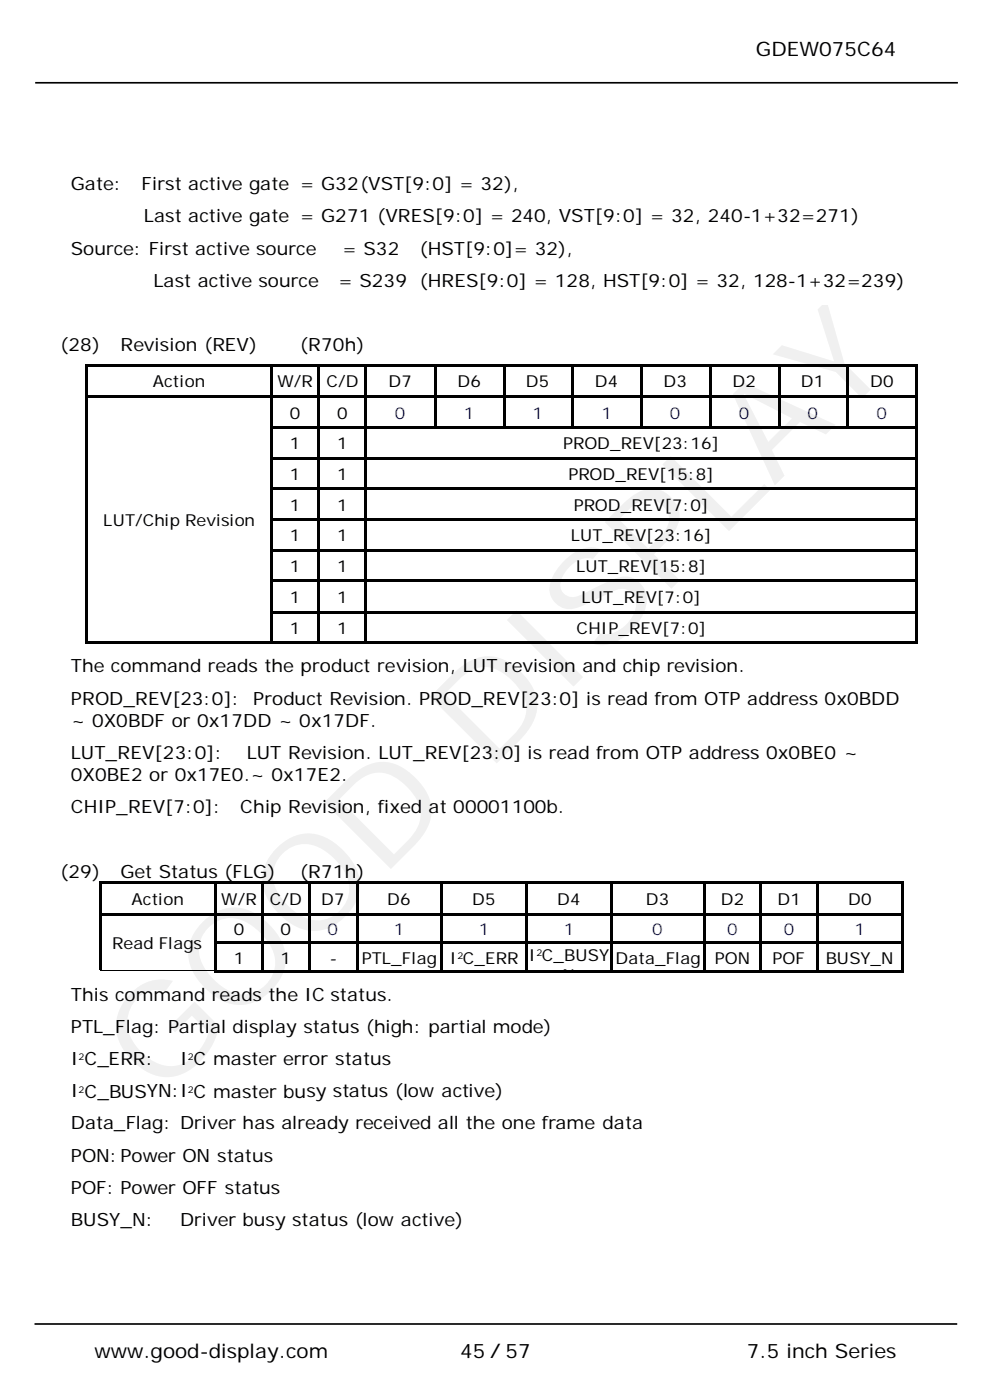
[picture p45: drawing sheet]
<svg xmlns="http://www.w3.org/2000/svg" width="210mm" height="297mm" viewBox="0 0 210 297" stroke-linecap="round" stroke-linejoin="round" font-family="sans-serif">
<defs><g id="words">
<text font-size="28.2" x="34" y="233.3" transform="rotate(-45 34 233.3)">GOOD DISPLAY</text>
<g font-size="4.2">
<text x="160.3" y="11.8">GDEW075C64</text>
<text x="20" y="288.1">www.good-display.com</text>
<text x="97.5" y="288.1">45／57</text>
<text x="158.3" y="288.1">7.5 inch Series</text>
</g>
<g font-size="3.9">
<text x="15" y="40.4">Gate:</text>
<text x="30" y="40.4">First active gate = G32(VST[9:0] = 32),</text>
<text x="30.5" y="47.2">Last active gate = G271 (VRES[9:0] = 240, VST[9:0] = 32, 240-1+32=271)</text>
<text x="15" y="54.1">Source: First active source</text>
<text x="72.6" y="54.1">= S32</text>
<text x="89" y="54.1">(HST[9:0]= 32),</text>
<text x="32.5" y="60.8">Last active source</text>
<text x="71.7" y="60.8">= S239 (HRES[9:0] = 128, HST[9:0] = 32, 128-1+32=239)</text>
<text x="12.8" y="74.6">(28)</text>
<text x="25.5" y="74.6">Revision (REV)</text>
<text x="63.6" y="74.6">(R70h)</text>
<text x="15" y="142.6">The command reads the product revision, LUT revision and chip revision.</text>
<text x="15" y="149.5">PROD_REV[23:0]:</text>
<text x="53.7" y="149.5">Product Revision. PROD_REV[23:0] is read from OTP address 0x0BDD</text>
<text x="15" y="154.2">~ 0X0BDF or 0x17DD ~ 0x17DF.</text>
<text x="15" y="161">LUT_REV[23:0]:</text>
<text x="52.3" y="161">LUT Revision. LUT_REV[23:0] is read from OTP address 0x0BE0 ~</text>
<text x="15" y="165.8">0X0BE2 or 0x17E0.~ 0x17E2.</text>
<text x="15" y="172.6">CHIP_REV[7:0]:</text>
<text x="50.9" y="172.6">Chip Revision, fixed at 00001100b.</text>
<text x="12.8" y="186.2">(29)</text>
<text x="25.5" y="186.2">Get Status (FLG)</text>
<text x="63.6" y="186.2">(R71h)</text>
<text x="15" y="212.3">This command reads the IC status.</text>
<text x="15" y="219.2">PTL_Flag: Partial display status (high: partial mode)</text>
<text x="15" y="226">I C_ERR:</text>
<text x="38.2" y="226">I C master error status</text>
<text x="15" y="232.9">I C_BUSYN:I C master busy status (low active)</text>
<text x="15" y="239.6">Data_Flag: Driver has already received all the one frame data</text>
<text x="15" y="246.5">PON:Power ON status</text>
<text x="15" y="253.4">POF: Power OFF status</text>
<text x="15" y="260.1">BUSY_N:</text>
<text x="38.2" y="260.1">Driver busy status (low active)</text>
</g>
<g font-size="3.5">
<text x="32.4" y="82.2">Action</text>
<text x="58.8" y="82.2">W/R</text>
<text x="69.2" y="82.2">C/D</text>
<text x="82.3" y="82.2">D7</text>
<text x="97" y="82.2">D6</text>
<text x="111.5" y="82.2">D5</text>
<text x="126.1" y="82.2">D4</text>
<text x="140.6" y="82.2">D3</text>
<text x="155.3" y="82.2">D2</text>
<text x="169.8" y="82.2">D1</text>
<text x="184.4" y="82.2">D0</text>
<text x="61.4" y="88.8">0</text>
<text x="71.4" y="88.8">0</text>
<text x="61.4" y="95.3">1</text>
<text x="71.4" y="95.3">1</text>
<text x="119.4" y="95.3">PROD_REV[23:16]</text>
<text x="61.4" y="101.9">1</text>
<text x="71.4" y="101.9">1</text>
<text x="120.5" y="101.9">PROD_REV[15:8]</text>
<text x="21.9" y="111.6">LUT/Chip Revision</text>
<text x="61.4" y="108.4">1</text>
<text x="71.4" y="108.4">1</text>
<text x="121.6" y="108.4">PROD_REV[7:0]</text>
<text x="61.4" y="114.9">1</text>
<text x="71.4" y="114.9">1</text>
<text x="121" y="114.9">LUT_REV[23:16]</text>
<text x="61.4" y="121.4">1</text>
<text x="71.4" y="121.4">1</text>
<text x="122.1" y="121.4">LUT_REV[15:8]</text>
<text x="61.4" y="127.9">1</text>
<text x="71.4" y="127.9">1</text>
<text x="123.2" y="127.9">LUT_REV[7:0]</text>
<text x="61.4" y="134.5">1</text>
<text x="71.4" y="134.5">1</text>
<text x="122.2" y="134.5">CHIP_REV[7:0]</text>
<text x="27.9" y="192.1">Action</text>
<text x="46.9" y="192.1">W/R</text>
<text x="57.2" y="192.1">C/D</text>
<text x="68.1" y="192.1">D7</text>
<text x="82.1" y="192.1">D6</text>
<text x="100.1" y="192.1">D5</text>
<text x="118.1" y="192.1">D4</text>
<text x="136.9" y="192.1">D3</text>
<text x="152.8" y="192.1">D2</text>
<text x="164.8" y="192.1">D1</text>
<text x="179.8" y="192.1">D0</text>
<text x="23.8" y="201.5">Read Flags</text>
<text x="49.5" y="198.5">0</text>
<text x="59.4" y="198.5">0</text>
<text x="112.1" y="203.8">I C_BUSY</text>
<text x="49.5" y="204.5">1</text>
<text x="59.4" y="204.5">1</text>
<text x="69.7" y="204.5">-</text>
<text x="76.7" y="204.5">PTL_Flag</text>
<text x="95.3" y="204.5">I C_ERR</text>
<text x="119.2" y="208.1">N</text>
<text x="130.5" y="204.5">Data_Flag</text>
<text x="151.5" y="204.5">PON</text>
<text x="163.8" y="204.5">POF</text>
<text x="175" y="204.5">BUSY_N</text>
</g>
<g font-size="3.5" fill="#00f">
<text x="83.7" y="88.8">0</text>
<text x="98.3" y="88.8">1</text>
<text x="112.9" y="88.8">1</text>
<text x="127.5" y="88.8">1</text>
<text x="142" y="88.8">0</text>
<text x="156.7" y="88.8">0</text>
<text x="171.2" y="88.8">0</text>
<text x="185.8" y="88.8">0</text>
<text x="69.4" y="198.5">0</text>
<text x="83.5" y="198.5">1</text>
<text x="101.5" y="198.5">1</text>
<text x="119.5" y="198.5">1</text>
<text x="138.3" y="198.5">0</text>
<text x="154.2" y="198.5">0</text>
<text x="166.2" y="198.5">0</text>
<text x="181.2" y="198.5">1</text>
</g>
<g font-size="2">
<text x="97" y="203.5">2</text>
<text x="113.7" y="202.8">2</text>
<text x="16.6" y="225">2</text>
<text x="39.8" y="225">2</text>
<text x="16.6" y="231.9">2</text>
<text x="39.8" y="231.9">2</text>
</g>
</g></defs>
<g fill="#000">
<path d="M77.8 97h116.3v.5h-116.3z" fill-rule="evenodd"/>
<path d="M77.8 103.5h116.3v.5h-116.3z" fill-rule="evenodd"/>
<path d="M77.8 110h116.3v.5h-116.3z" fill-rule="evenodd"/>
<path d="M77.8 116.5h116.3v.5h-116.3z" fill-rule="evenodd"/>
<path d="M77.8 123h116.3v.5h-116.3z" fill-rule="evenodd"/>
<path d="M77.8 129.6h116.3v.5h-116.3z" fill-rule="evenodd"/>
<path d="M77.8 136.1h116.3v.5h-116.3z" fill-rule="evenodd"/>
</g>
<path d="M7.5 17.6h195.6M7.3 280.9h195.6" fill="none" stroke="#000" stroke-width=".35"/>
<use href="#words"/>
</svg>
